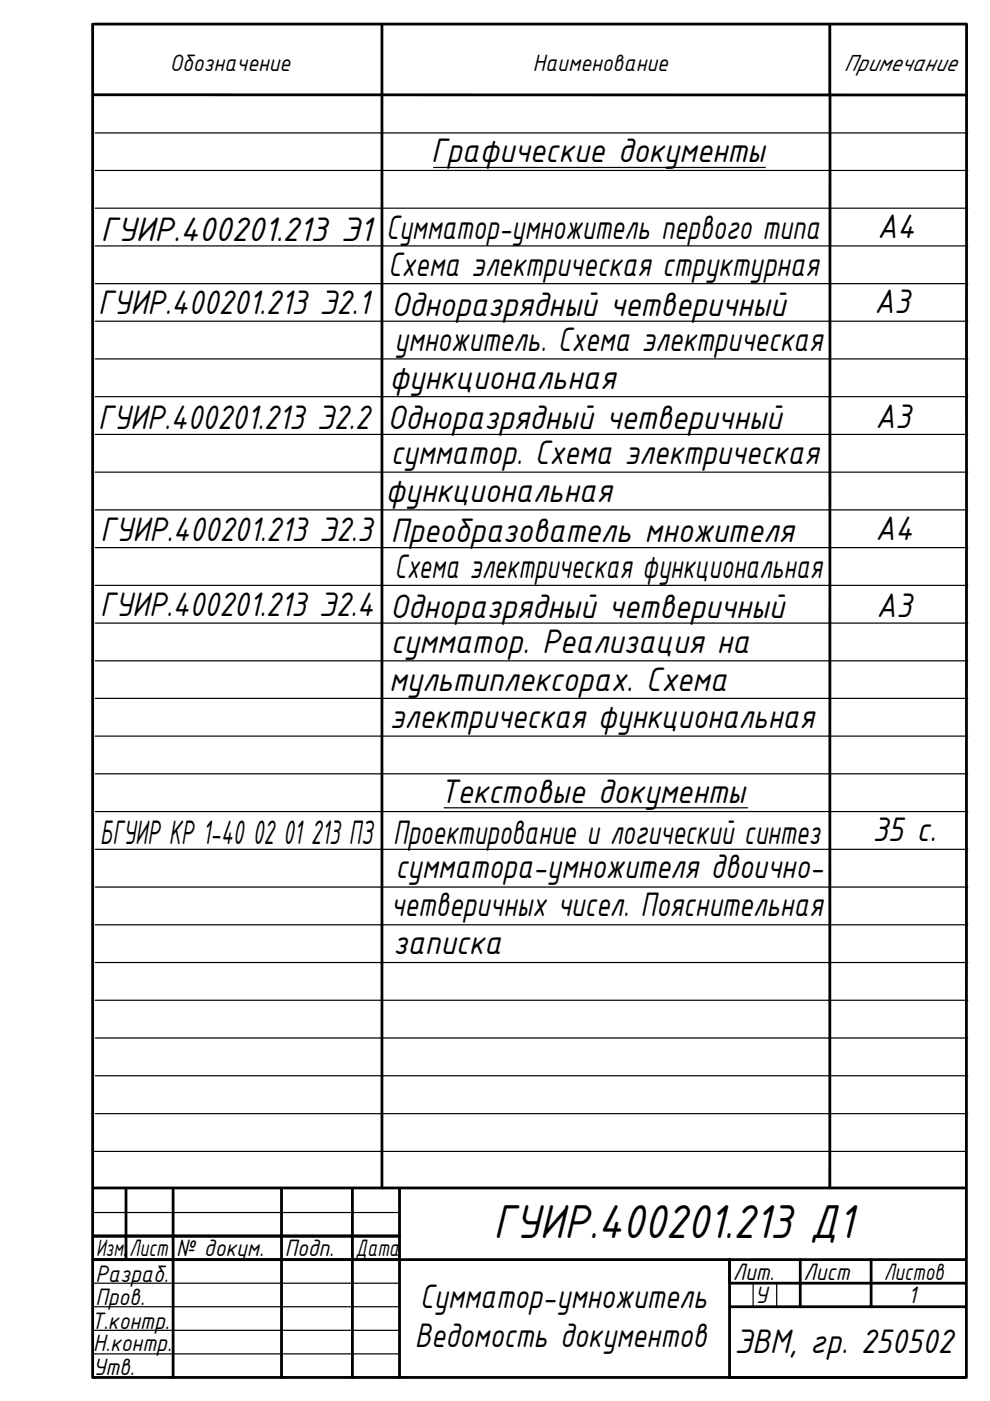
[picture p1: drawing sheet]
<svg xmlns="http://www.w3.org/2000/svg" width="210mm" height="297mm" viewBox="0 0 210 297" stroke-linecap="round" stroke-linejoin="round" font-family="sans-serif">
<defs><g id="words">
<text font-size="10.9" x="104.6" y="262.5">ГУИР.400201.213 Д1</text>
<g font-size="7.8">
<text x="91.4" y="34.3">Графические документы</text>
<text x="21.4" y="51.1">ГУИР.400201.213 Э1</text>
<text x="81.9" y="50.6">Сумматор-умножитель первого типа</text>
<text x="186.1" y="50.4">A4</text>
<text x="82.3" y="58.5">Схема электрическая структурная</text>
<text x="20.8" y="66.7">ГУИР.400201.213 Э2.1</text>
<text x="83" y="67">Одноразрядный четверичный</text>
<text x="185.4" y="66.3">A3</text>
<text x="83.7" y="74.4">умножитель. Схема электрическая</text>
<text x="82.5" y="82.5">функциональная</text>
<text x="20.8" y="90.9">ГУИР.400201.213 Э2.2</text>
<text x="82.2" y="91">Одноразрядный четверичный</text>
<text x="185.6" y="90.7">A3</text>
<text x="82.8" y="98.5">сумматор. Схема электрическая</text>
<text x="81.7" y="106.5">функциональная</text>
<text x="21.3" y="114.8">ГУИР.400201.213 Э2.3</text>
<text x="82.9" y="114.9">Преобразователь множителя</text>
<text x="185.6" y="114.5">A4</text>
<text x="83.7" y="122.5">Схема электрическая функциональная</text>
<text x="21.3" y="130.6">ГУИР.400201.213 Э2.4</text>
<text x="82.7" y="131">Одноразрядный четверичный</text>
<text x="185.8" y="130.7">A3</text>
<text x="82.8" y="138.5">сумматор. Реализация на</text>
<text x="82.5" y="146.5">мультиплексорах. Схема</text>
<text x="82.7" y="154.2">электрическая функциональная</text>
<text x="93.3" y="170.2">Текстовые документы</text>
<text x="21.3" y="178.9">БГУИР КР 1-40 02 01 213 ПЗ</text>
<text x="83.4" y="179">Проектирование и логический синтез</text>
<text x="185" y="178.2">35 с.</text>
<text x="83.9" y="186.3">сумматора-умножителя двоично-</text>
<text x="82.9" y="194.1">четверичных чисел. Пояснительная</text>
<text x="83.4" y="202.2">записка</text>
<text x="89" y="277.4">Сумматор-умножитель</text>
<text x="88" y="285.6">Ведомость документов</text>
<text x="155.7" y="287">ЭВМ, гр. 250502</text>
</g>
<g font-size="5.4">
<text x="36" y="15.1">Обозначение</text>
<text x="112.9" y="15.1">Наименование</text>
<text x="178.9" y="15.1">Примечание</text>
<text x="20.4" y="266.3">Изм.</text>
<text x="27.4" y="266.3">Лист</text>
<text x="37.4" y="266.3">№ докум.</text>
<text x="60.4" y="266.3">Подп.</text>
<text x="75.4" y="266.3">Дата</text>
<text x="20.2" y="271.7">Разраб.</text>
<text x="155.4" y="271.3">Лит.</text>
<text x="170.3" y="271.3">Лист</text>
<text x="187.4" y="271.3">Листов</text>
<text x="19.3" y="281.7">Т.контр.</text>
<text x="20.2" y="276.7">Пров.</text>
<text x="160.1" y="276.3">У</text>
<text x="192.5" y="276.3">1</text>
<text x="19.8" y="286.5">Н.контр.</text>
<text x="19.7" y="291.5">Утв.</text>
</g>
</g></defs>
<!-- layer: 0 -->
<g fill="none" stroke="#000" stroke-width=".59">
<path d="M19.6 5.1v286.9M20 5.1h184.9v286.9M81 5.1v246.8M175.9 5.1v15M20 20.1h184.9M176 20.1l-.1 231.8M19.9 251.9h184.6M26.7 252.1v15M36.7 252.1v39.9M59.7 252.1v39.9M74.7 252.1v39.9M84.7 252.1v39.9"/>
<path d="M19.7 262.1h65M19.7 267.1h185M154.7 277.1h50M169.7 267.1v10M184.7 267.1v10M204.7 272.1h-50v-5v24.9h50h-185"/>
</g>
<g fill="none" stroke="#000" stroke-width=".25">
<path d="M20.2 36.1h185M20.2 28.2h185M20.2 44.1h185M20.2 52.1h185M20.2 68.1h185M20.2 76.1h185M20.2 60.1h185M20.2 84.1h185M20.2 92.1h185M20.2 100.1h185M20.2 108.1h185M20.2 116.1h185"/>
<path d="M20.2 124.1h185M20.2 132.1h185M20.2 140.1h185M20.2 148.1h185M20.2 156.1h185M20.2 164.1h185M20.2 172.1h185M20.2 180.1h185M20.2 188.1h185M20.2 196.1h185M20.2 204.1h185M20.2 212.1h185"/>
<path d="M20.2 220.1h185M20.2 228.1h185M20.2 236.1h185M19.7 257.1h65M20 244.1h184.9M19.7 277.1h65M19.7 272.1h65M159.7 272.1v5M164.7 272.1v5M19.7 282.1h65M19.7 287h65"/>
</g>
<path d="M91.9 35.5h70.4M94.1 171.3h64.4" fill="none" stroke="#000" stroke-width=".25"/>
<use href="#words"/>
</svg>
